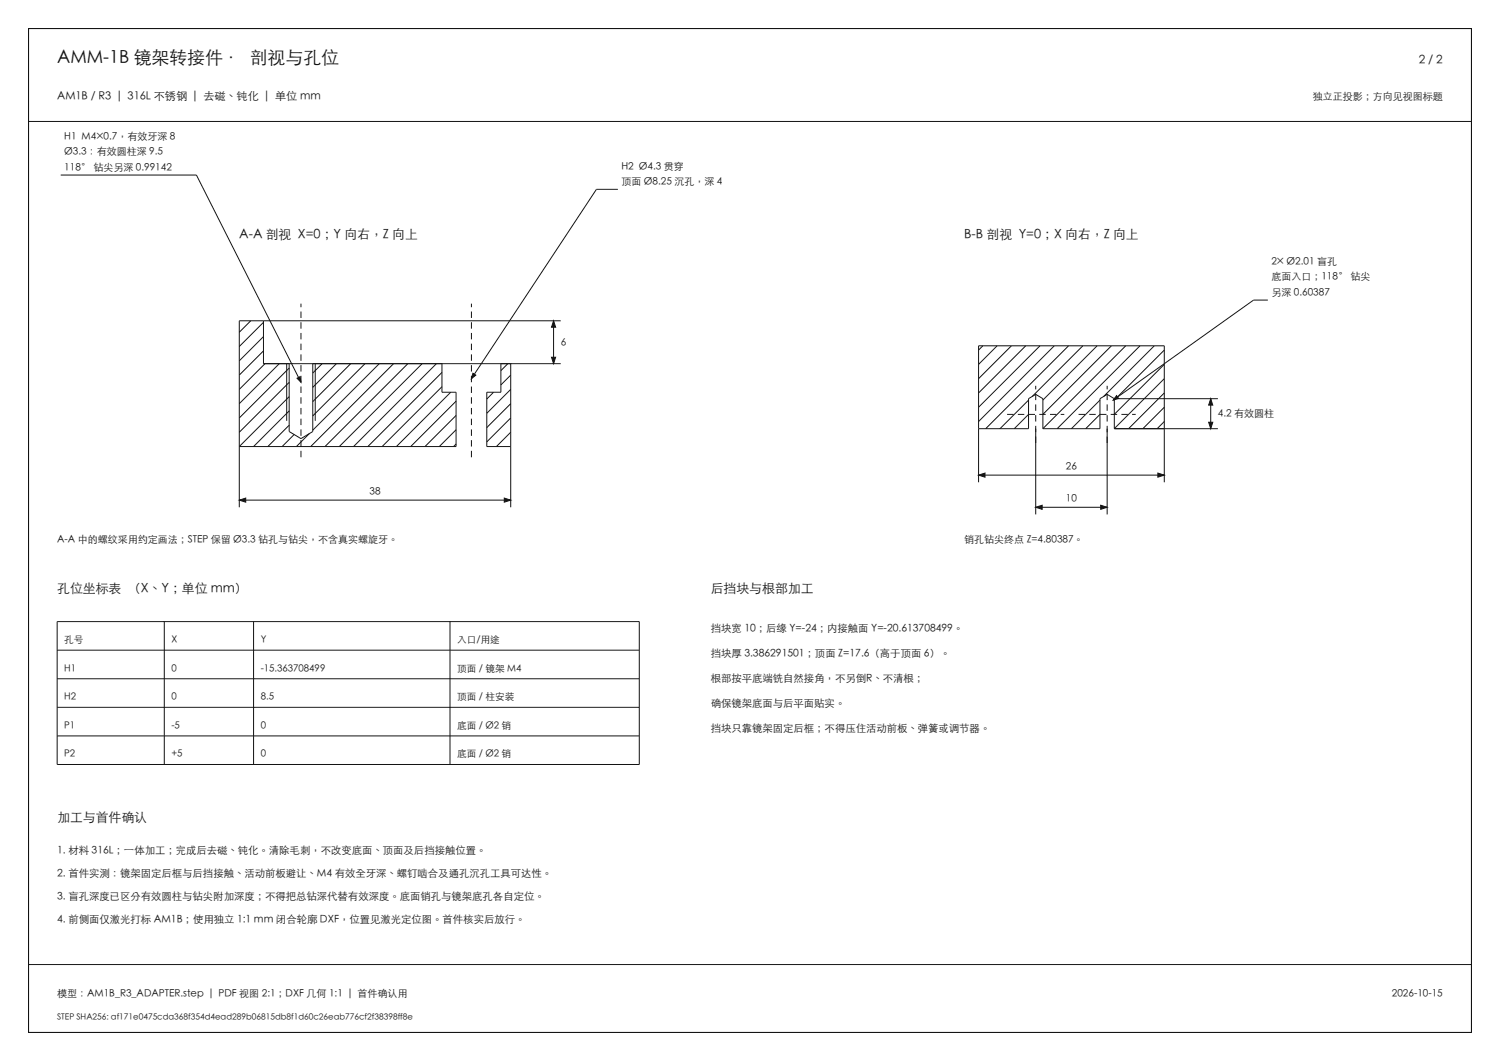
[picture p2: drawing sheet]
<svg xmlns="http://www.w3.org/2000/svg" width="420mm" height="297mm" viewBox="0 0 420 297" stroke-linecap="round" stroke-linejoin="round" font-family="sans-serif">
<defs><g id="words">
<text font-size="5" fill="#141414" x="16" y="18">AMM-1B 镜架转接件 · 剖视与孔位</text>
<g font-size="3.6" fill="#141414">
<text x="67" y="67">A-A 剖视 X=0；Y 向右，Z 向上</text>
<text x="270" y="67">B-B 剖视 Y=0；X 向右，Z 向上</text>
<text x="16" y="166">孔位坐标表 （X、Y；单位 mm）</text>
<text x="199" y="166">后挡块与根部加工</text>
<text x="16" y="230">加工与首件确认</text>
</g>
<text font-size="3.3" fill="#141414" x="397.3" y="18">2 / 2</text>
<text font-size="3.1" fill="#141414" x="16" y="28">AM1B / R3 | 316L 不锈钢 | 去磁、钝化 | 单位 mm</text>
<g font-size="2.9" fill="#141414">
<text x="199" y="177">挡块宽 10；后缘 Y=-24；内接触面 Y=-20.613708499。</text>
<text x="199" y="184">挡块厚 3.386291501；顶面 Z=17.6（高于顶面 6）。</text>
<text x="199" y="191">根部按平底端铣自然接角，不另倒R、不清根；</text>
<text x="199" y="198">确保镜架底面与后平面贴实。</text>
<text x="199" y="205">挡块只靠镜架固定后框；不得压住活动前板、弹簧或调节器。</text>
<text x="16" y="239">1. 材料 316L；一体加工；完成后去磁、钝化。清除毛刺，不改变底面、顶面及后挡接触位置。</text>
<text x="16" y="245.5">2. 首件实测：镜架固定后框与后挡接触、活动前板避让、M4 有效全牙深、螺钉啮合及通孔沉孔工具可达性。</text>
<text x="16" y="252">3. 盲孔深度已区分有效圆柱与钻尖附加深度；不得把总钻深代替有效深度。底面销孔与镜架底孔各自定位。</text>
<text x="16" y="258.5">4. 前侧面仅激光打标 AM1B；使用独立 1:1 mm 闭合轮廓 DXF，位置见激光定位图。首件核实后放行。</text>
</g>
<g font-size="2.8" fill="#141414">
<text x="367.6" y="28">独立正投影；方向见视图标题</text>
<text x="18" y="39.2">H1 M4×0.7，有效牙深 8</text>
<text x="18" y="43.5">Ø3.3：有效圆柱深 9.5</text>
<text x="18" y="47.8">118° 钻尖另深 0.99142</text>
<text x="174" y="47.5">H2 Ø4.3 贯穿</text>
<text x="174" y="51.8">顶面 Ø8.25 沉孔，深 4</text>
<text x="356" y="74.2">2× Ø2.01 盲孔</text>
<text x="356" y="78.5">底面入口；118° 钻尖</text>
<text x="356" y="82.8">另深 0.60387</text>
<text x="157" y="96.8">6</text>
<text x="341" y="116.8">4.2 有效圆柱</text>
<text x="298.4" y="131.5">26</text>
<text x="103.4" y="138.5">38</text>
<text x="298.4" y="140.5">10</text>
<text x="16" y="152">A-A 中的螺纹采用约定画法；STEP 保留 Ø3.3 钻孔与钻尖，不含真实螺旋牙。</text>
<text x="270" y="152">销孔钻尖终点 Z=4.80387。</text>
<text x="16" y="279">模型：AM1B_R3_ADAPTER.step | PDF 视图 2:1；DXF 几何 1:1 | 首件确认用</text>
<text x="389.7" y="279">2026-10-15</text>
</g>
<g font-size="2.7" fill="#141414">
<text x="18" y="180">孔号</text>
<text x="48" y="180">X</text>
<text x="73" y="180">Y</text>
<text x="128" y="180">入口/用途</text>
<text x="18" y="188">H1</text>
<text x="48" y="188">0</text>
<text x="73" y="188">-15.363708499</text>
<text x="128" y="188">顶面 / 镜架 M4</text>
<text x="18" y="196">H2</text>
<text x="48" y="196">0</text>
<text x="73" y="196">8.5</text>
<text x="128" y="196">顶面 / 柱安装</text>
<text x="18" y="204">P1</text>
<text x="48" y="204">-5</text>
<text x="73" y="204">0</text>
<text x="128" y="204">底面 / Ø2 销</text>
<text x="18" y="212">P2</text>
<text x="48" y="212">+5</text>
<text x="73" y="212">0</text>
<text x="128" y="212">底面 / Ø2 销</text>
</g>
<text font-size="2.3" fill="#141414" x="16" y="285.5">STEP SHA256: af171e0475cda368f354d4ead289b06815db8f1d60c26eab776cf2f38398ff8e</text>
</g></defs>
<path d="M8 8h404v281h-404z" fill="none" stroke="#000" stroke-width=".28"/>
<g fill="none" stroke="#141414" stroke-width=".28">
<path d="M8 34h404M17 49h38l29.3 58M173 53h-6l-35 53M70.2 89.8l-3.2 3.2M73.8 98.2l-6.8 6.8M73.8 94.2l-6.8 6.8M73.8 90.2l-6.8 6.8M73.8 89.8v12h83.2M155 89.8v12M157 89.8h-90v52.2M275.2 96.8l-1.2 1.2M279.2 96.8l-5.2 5.2"/>
<path d="M283.2 96.8l-9.2 9.2M287.2 96.8l-13.2 13.2M291.2 96.8l-17.2 17.2M295.2 96.8l-21.2 21.2M299.2 96.8l-23.2 23.2M303.2 96.8l-14.2 14.2M307.2 96.8l-15.2 15.2M311.2 96.8l-19.2 19.2M315.2 96.8l-23.2 23.2M319.2 96.8l-23.2 23.2M323.2 96.8l-14.2 14.2M326 98l-14 14"/>
<path d="M355 84h-4l-39.3 28M74.2 101.8l-7.2 7.2M78.2 101.8l-11.2 11.2M80.3 101.8v16M81 119l-6 6M81 115l-10 10M81 107l-14 14M81 103l-14 14M81 101.8v19l3.3 2 3.3-2v-19M88.3 101.8v16M90.2 101.8l-2.6 2.6M94.2 101.8l-6.6 6.6"/>
<path d="M98.2 101.8l-10.6 10.6M102.2 101.8l-14.6 14.6M106.2 101.8l-18.6 18.6M110.2 101.8l-23.2 23.2M114.2 101.8l-23.2 23.2M118.2 101.8l-23.2 23.2M122.2 101.8l-23.2 23.2M123.8 108.2l-16.8 16.8M123.8 104.2l-20.8 20.8M123.8 101.8v8h3.9v15.2h-60.7l14-14M126.2 109.8l-15.2 15.2M127.7 116.3l-8.7 8.7"/>
<path d="M127.7 112.3l-12.7 12.7M138.2 109.8l-1.9 1.9M140.3 101.8v8h-4v15.2h6.7M142.2 101.8l-1.9 1.9M143 109l-6.7 6.7M143 105l-2.7 2.7M143 117l-6.7 6.7M143 113l-6.7 6.7M143 101.8v40.2M274 120h14v-8.4l2-1.2 2 1.2v8.4M288 116l-4 4M288 112l-8 8"/>
<path d="M290 120v24M308 116l-4 4M308 112l-8 8M310 120v24M312 111.6l-2-1.2-2 1.2v8.4h-16M312 120h29M312 111.6v8.4M312 111.6h29M326 118l-2 2M326 114l-6 6M326 110l-10 10M326 106l-14 14"/>
<path d="M326 102l-14 14M339 111.6v8.4M67 140h76M82.4 121.6l-3.4 3.4M86.6 121.4l-3.6 3.6M127.7 124.3l-.7 .7M127.7 120.3l-4.7 4.7M143 121l-4 4M274 135v-38.2h52v38.2M274 133h52M290 142h20M16 174h163v40h-163z"/>
<path d="M46 174v40M71 174v40M126 174v40M16 182h163M16 190h163M16 198h163M16 206h163M8 270h404"/>
</g>
<g fill="#141414" stroke="#141414" stroke-width=".28">
<path d="M67 140l1.8-.6v1.2z"/>
<path d="M141.2 139.4l1.8 .6-1.8 .6z"/>
<path d="M154.4 100h1.2l-.6 1.8z"/>
<path d="M155 89.8l.6 1.8h-1.2z"/>
<path d="M83.2 105.9l.8-.5 .3 1.6z"/>
<path d="M132.4 104.5l.8 .5-1.2 1z"/>
<path d="M274 133l1.8-.6v1.2z"/>
<path d="M324.2 132.4l1.8 .6-1.8 .6z"/>
<path d="M290 142l1.8-.6v1.2z"/>
<path d="M308.2 141.4l1.8 .6-1.8 .6z"/>
<path d="M338.4 118.2h1.2l-.6 1.8z"/>
<path d="M339 111.6l.6 1.8h-1.2z"/>
<path d="M312.6 110.7l.6 .8-1.5 .5z"/>
</g>
<path d="M282 116h16M302 116h16M84.3 128v-43M132 128v-43M290 124v-16M310 124v-16" fill="none" stroke="#141414" stroke-width=".28" stroke-dasharray="1.8 1.2" stroke-linecap="butt"/>
<use href="#words"/>
</svg>
